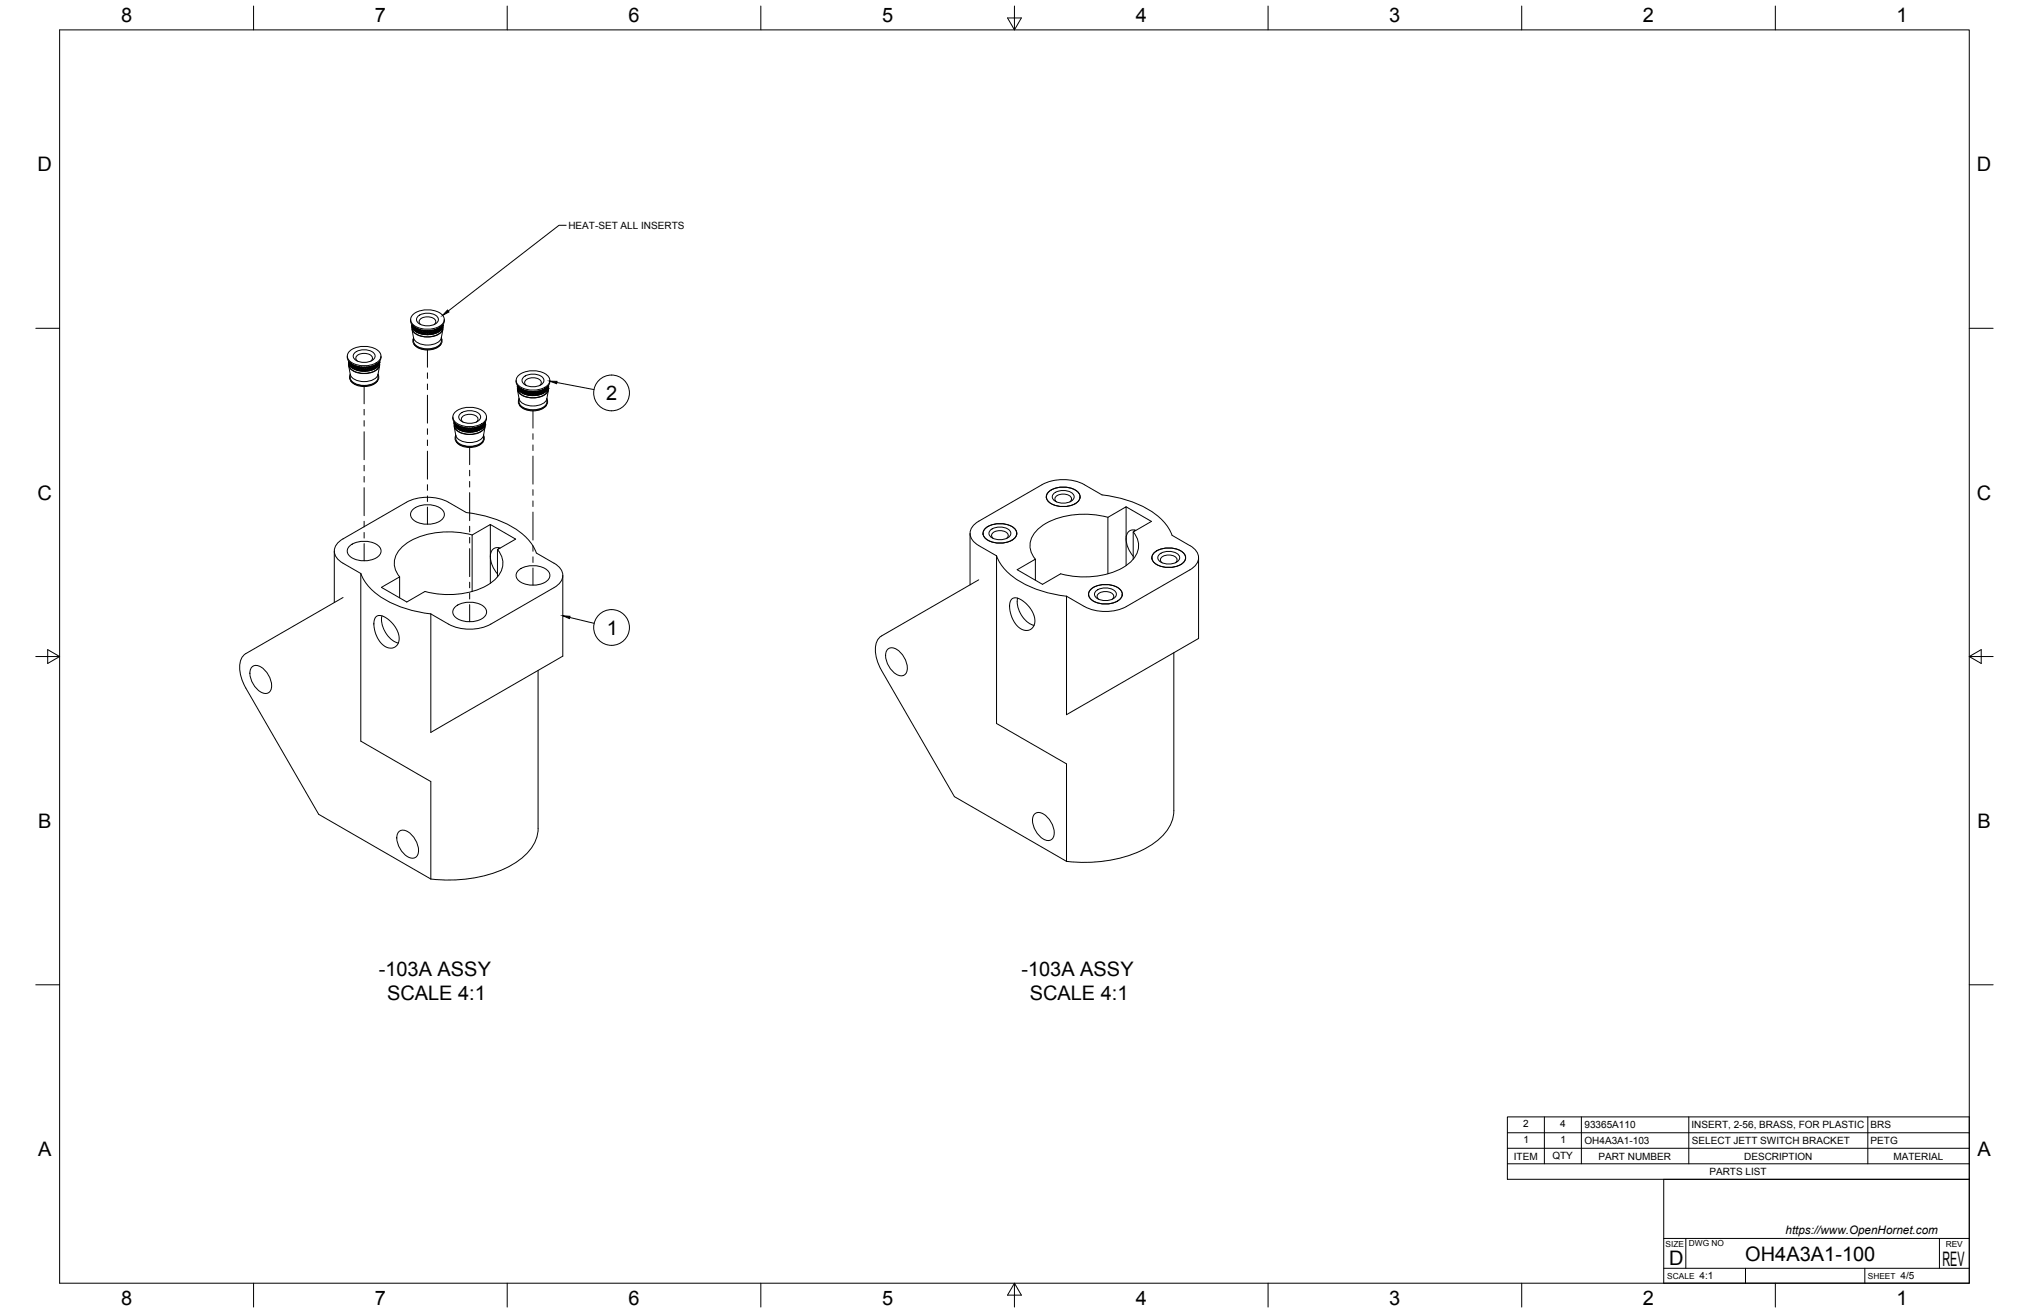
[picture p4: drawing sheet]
<svg xmlns="http://www.w3.org/2000/svg" width="864mm" height="559mm" viewBox="0 0 864 559" stroke-linecap="round" stroke-linejoin="round" font-family="sans-serif">
<defs><g id="words">
<g font-size="8.5">
<text x="51.6" y="9.4">8</text>
<text x="159.5" y="9.4">7</text>
<text x="267.5" y="9.4">6</text>
<text x="375.4" y="9.3">5</text>
<text x="483.4" y="9.4">4</text>
<text x="591.3" y="9.4">3</text>
<text x="699.3" y="9.4">2</text>
<text x="807.2" y="9.4">1</text>
<text x="16" y="72.9">D</text>
<text x="841.4" y="72.9">D</text>
<text x="258" y="170.3">2</text>
<text x="16" y="212.6">C</text>
<text x="841.4" y="212.6">C</text>
<text x="258.2" y="270.1">1</text>
<text x="16.2" y="352.3">B</text>
<text x="841.7" y="352.3">B</text>
<text x="161.2" y="415.5">-103A ASSY</text>
<text x="434.7" y="415.5">-103A ASSY</text>
<text x="164.7" y="425.7">SCALE 4:1</text>
<text x="438.3" y="425.7">SCALE 4:1</text>
<text x="16.2" y="492">A</text>
<text x="841.7" y="492">A</text>
<text x="710.4" y="538.4">D</text>
<text x="742.8" y="536.7">OH4A3A1-100</text>
<text x="826.8" y="538.8">REV</text>
<text x="51.6" y="555.5">8</text>
<text x="159.5" y="555.5">7</text>
<text x="267.5" y="555.5">6</text>
<text x="375.4" y="555.4">5</text>
<text x="483.4" y="555.5">4</text>
<text x="591.3" y="555.5">3</text>
<text x="699.3" y="555.5">2</text>
<text x="807.2" y="555.5">1</text>
</g>
<text font-size="5" x="760" y="525.2">https://www.OpenHornet.com</text>
<g font-size="4.3">
<text x="241.9" y="97.4">HEAT-SET ALL INSERTS</text>
<text x="648.3" y="479.7">2</text>
<text x="664.1" y="479.7">4</text>
<text x="674.4" y="479.9">93365A110</text>
<text x="719.9" y="480">INSERT, 2-56, BRASS, FOR PLASTIC</text>
<text x="796.2" y="480">BRS</text>
<text x="648.4" y="486.4">1</text>
<text x="664.2" y="486.4">1</text>
<text x="674.4" y="486.7">OH4A3A1-103</text>
<text x="720.1" y="486.7">SELECT JETT SWITCH BRACKET</text>
<text x="796.2" y="486.7">PETG</text>
<text x="644.3" y="493.5">ITEM</text>
<text x="660.7" y="493.4">QTY</text>
<text x="680.3" y="493.5">PART NUMBER</text>
<text x="742.4" y="493.5">DESCRIPTION</text>
<text x="805.9" y="493.5">MATERIAL</text>
<text x="727.6" y="500.1">PARTS LIST</text>
<text x="723.4" y="544.5">4:1</text>
<text x="809" y="544.5">4/5</text>
</g>
<g font-size="3.5">
<text x="708.9" y="530.9">SIZE</text>
<text x="718.9" y="530.5">DWG NO</text>
<text x="828.2" y="530.9">REV</text>
<text x="709.6" y="544.2">SCALE</text>
<text x="795" y="544.2">SHEET</text>
</g>
</g></defs>
<!-- layer: Visible -->
<g fill="none" stroke="#000" stroke-width=".43">
<path d="M174.8 136a4.3 4.3 0 0 0 3.8 4.3 9.6 9.6 0 0 0 10.1-2.4l.4-1.9M175.3 138.4l.4 .3M175.3 138.4l.3 .6M175.3 138.2l.1 .1M175.3 138.5l-.1 .2M175.4 139a4.2 4.2 0 0 0 4.5 4.3 8.3 8.3 0 0 0 8.4-2.7l.2-1.6M175.4 138.2l-.1 .2M175.4 139l.1 .1M175.4 139.3h.1M175.4 139.3l.4 .5M175.5 139.3l.4 .3M175.5 139.4a4.2 4.2 0 0 0 4.2 3.7 7.6 7.6 0 0 0 8.6-2.8l.1-.9"/>
<path d="M175.5 134.1a10.1 10.1 0 0 1 12.8 0 2.98 2.98 0 0 1-1.3 4.8 10.4 10.4 0 0 1-11.5-1.1 2.65 2.65 0 0 1 0-3.7zM175.5 139.1l-.1 .2M175.6 139l-.4-.3 .2 .3M175.6 139.1l.5 .2M175.6 138.9l-.1 .2M175.6 139.1l.3 .5M175.6 138.9l.2-.3-.2 .5M175.6 138.5l.1 .2M175.7 138.7l-.1 .4M175.7 138.7l-.3 .6M175.8 139.8l.1 .3M175.9 138.7l-.1 .1"/>
<path d="M175.9 139.6l-.1 .2M175.9 139.6l-.1 .4M175.9 139.6l-.2 .4M176 138.9l.1 .4M176.1 139.3v.4M176.1 139.3l-.2 .3M176.1 139.3l-.3 .7M176.1 139.7l.6 .2M176.1 139.7l.3 .5M176.3 139.1l-.2 .2M176.3 139.1l-.2 .6M176.4 139.2v.2"/>
<path d="M176.4 139.4l.5 .1M176.4 139.4l.3 .5M176.5 139.2l-.1 .2M176.7 139.9l.1 .4M176.7 139.9l.3-.3-.2 .6M176.7 139.9l-.3 .3M176.7 139.9l-.3 .6v-.3M177.2 139.9l-.2-.3 .4 .8M177.2 139.9l.6 .1M177.2 139.9l.2 .5M177.2 139.7v.2M177.8 140l-.2 .7"/>
<path d="M177.8 140l-.4 .4M177.8 140l.5 .8M177.8 140h.1M178 134.5a6.6 6.6 0 0 1 8.3 .5 2.46 2.46 0 0 1-2.4 3.4 5.7 5.7 0 0 1-6.5-1.9 1.83 1.83 0 0 1 .6-2zM179.1 138.1a1.69 1.69 0 0 1-.6-1.9 1.69 1.69 0 0 1 1.7-1.1 4 4 0 0 1 5.3 1.8l-.7 1.2M186.1 140l-.5 .8M186.1 140l.4 .4M186.1 140l.2 .7M186.1 139.9v.1M186.6 139.7l-.1 .7M186.9 139.6l-.8 .4M186.9 139.6l-.4 .8"/>
<path d="M186.9 139.6l.2 .6M186.9 139.6l.3 .3M187.2 139.9l.3 .6-.6 .2M187.2 139.9l.3 .3M187.4 139.2l.1 .2M187.5 139.4l-.5 .1M187.5 139.4l-.3 .5M187.5 139.2v.2M187.6 139.1l.2 .6M187.6 139.1l.2 .2M187.8 139.7l-.7 .6M187.8 139.3v.4"/>
<path d="M187.8 139.7l-.3 .5M187.8 139.3l.3 .7-.6 .2M187.8 139.3l.2 .3M188 139.6l.1 .2M188 138.7v.1M188 138.7l-.1 .2M188.1 138.8l-.3 .5M188.1 139.8h.1M188.1 139.8l-.1 .3M188.1 138.7l.2 .4M188.1 138.6l.1 .1M188.2 140l-.2-.4-.3 .8"/>
<path d="M188.2 138.7l.1 .2M188.2 138.7l.1 .4M188.2 138.7l.3 .6M188.3 138.5l-.1 .2M188.3 139.1l-.5 .2M188.3 138.9v.2M188.3 139.1l-.3 .5M188.3 139.1l-.2 .7M188.4 139.3h.1M188.4 139.3l-.4 .3M188.5 139l-.1 .1M188.5 138.2l.1 .2"/>
<path d="M188.6 138.2l-.1 .1M188.6 138.5l.1 .2M188.6 138.4l-.4 .3M188.6 138.4l-.3 .6M188.6 138.7l-.1 .3M188.6 138.7l-.3 .3M147.8 151.6a4.3 4.3 0 0 0 3.9 4.2 9.6 9.6 0 0 0 10.1-2.4l.4-1.8M148.4 154l.4 .3M148.4 154l.3 .5M148.4 153.7v.1M148.4 154l-.1 .2M148.4 155.6l.7 3.7a6.2 6.2 0 0 0 6.9 3.1 5.1 5.1 0 0 0 4.9-3.1l.7-3.7"/>
<path d="M148.4 154.5a4.2 4.2 0 0 0 4.5 4.3 8.3 8.3 0 0 0 8.5-2.6l.1-1.7M148.4 153.8v.2M148.5 154.9l.3 .4M148.5 154.8l.4 .4M148.5 155a4.2 4.2 0 0 0 4.2 3.7 7.6 7.6 0 0 0 8.6-2.8l.1-.9M148.6 149.7a10.1 10.1 0 0 1 12.8 0 2.98 2.98 0 0 1-1.3 4.8 10.4 10.4 0 0 1-11.5-1.1 2.65 2.65 0 0 1 0-3.7zM148.6 154.6l-.1 .3M148.6 154.5l-.3-.3 .2 .4M148.7 154.5l-.1 .1M148.7 154.6l.2 .6M148.7 154.6l.5 .6M148.7 154.1l.1 .2"/>
<path d="M148.8 154.3l-.1 .3M148.8 154.3l-.3 .6M148.8 154.3l-.1 .2M148.8 155.3l.1 .3M148.9 154.3l.1 .1M148.9 154.3l.3 .6M148.9 155.2l-.1 .1M148.9 155.2l-.1 .3M148.9 154.3h.1M149.1 159.5a2.95 2.95 0 0 0 2.2 4 8.7 8.7 0 0 0 9.6-1.8l.3-1.1-.3-1.1M149.1 159.2a4 4 0 0 0 3.8 4.6 7 7 0 0 0 7.9-2.6l.1-2M149.2 154.9l-.3 .2"/>
<path d="M149.2 154.9l-.3 .6v-.3M149.2 155.2l.5 .2M149.2 155.2l.2 .5M149.2 155.9l.3 .4M149.3 154.7l-.1 .2M149.4 155.7l-.1 .2M149.4 155.7l-.5-.2 .3 .4M149.4 155.7l-.1 .4M149.5 154.9l-.1-.2-.2 .5M149.5 154.9l.5 .2M149.5 154.9l.2 .5M149.5 154.8v.1"/>
<path d="M149.7 155.4l.1 .4M149.7 155.4l-.3 .3M149.7 155.4l-.2 .7-.1-.4M149.8 155.8l.6 .1M149.8 155.8l.3 .5M150 156l.1 .3M150 155.1l-.2 .7M150 155.1l-.3 .3M150.1 156.3l-.6-.2 .8 .7M150.1 156.3l-.2 .4M150.1 156.3l.2 .5M150.1 156.3l-.3 .2"/>
<path d="M150.1 155.1l.1 .4M150.1 155.1l.3 .8M150.2 155.5l.2 .4M150.2 155.5l.7 .1M150.3 156.8l.3 .2M150.3 155.2l-.1 .2M150.4 155.9l.3 .4M150.4 155.9l-.2 .7-.1-.3M150.4 155.9l.5 .8M150.4 155.9l-.3 .4M150.6 157l.5 .2M150.7 156.3l.6 .1"/>
<path d="M150.7 156.3l.2 .4M150.8 155.5v.1M150.8 156.7l-.2 .3M150.9 156.7l-.7-.1 .2 .3M150.9 155.6l.2 .3M150.9 156.7l-.2 .5M150.9 156.7l.2 .5M150.9 155.6l-.2 .7M150.9 155.6l-.5 .3M150.9 155.6l.4 .7M150.9 155.5v.1M151.1 150.1a6.6 6.6 0 0 1 8.2 .4 2.46 2.46 0 0 1-2.4 3.5 5.7 5.7 0 0 1-6.5-1.9 1.83 1.83 0 0 1 .7-2z"/>
<path d="M151.1 157.2h.1M151.1 157.2l.4 .2M151.1 155.9h.7M151.1 155.9l.2 .4M151.2 155.6l-.1 .3M151.3 156.3l-.2 .8-.2-.4M151.3 156.4l.3 .3M151.3 156.3l-.4 .4M151.3 156.3l.5 .8M151.5 157.4l.6 .1M151.6 156.7h.7M151.6 156.7l.2 .4"/>
<path d="M151.7 155.8l.1 .1M151.8 157.1h-.7l.1 .2M151.8 155.9l.3 .3M151.8 157.1l-.1 .4M151.8 157.1l.3 .4M151.8 155.9l.5 .8M151.8 157.1l-.3 .3M151.8 155.9l-.5 .4M151.8 155.9l-.2 .7M151.9 155.9h-.1M152.1 157.5h.1M152.1 157.5l.4 .1"/>
<path d="M152.1 153.7a1.69 1.69 0 0 1-.5-1.9 1.69 1.69 0 0 1 1.6-1.1 4 4 0 0 1 5.4 1.8l-.7 1.2M152.2 156.2l.1 .5M152.2 155.9v.3M152.3 156.7l-.2 .7-.3-.3M152.3 156.7l.5 .7M152.3 156.7l.4 .3M152.3 156.7l-.5 .4M152.5 157.6l.6 .2M152.7 156l.1 .2M152.7 156.9l.1 .5M152.8 156.1v.1M152.8 157.4h-.7l.1 .3"/>
<path d="M152.8 156.2h-.7M152.8 157.4l.4 .2M152.8 156.2l.4 .3M152.8 157.4l-.1 .4M152.8 157.4l.3 .4M152.8 156.2l.5 .7M152.8 157.4l-.3 .3M152.8 156.2l-.5 .5M152.8 156.2l-.1 .7M152.9 156.1l-.1 .1M153.1 157.8h.1M153.1 157.8l.4 .1"/>
<path d="M153.2 156.5l.1 .4M153.3 156.1v.4M153.3 156.9l-.1 .7M153.3 156.9l.6 .6M153.3 156.9l-.5 .5M153.3 156.9l-.6 .1M153.3 156.9l.5 .2M153.5 157.9h.7M153.7 156.2l.7 .8M153.8 157.1l1.2 .1M153.8 157.1l.1 .4M153.9 156.2v.2"/>
<path d="M153.9 157.5l-.4 .4M153.9 156.4l-.6 .5M153.9 157.5l-.7 .1 .1 .3M153.9 156.4l-.7 .1M153.9 156.4l.5 .2M153.9 157.5l-.1 .5M153.9 157.5l.3 .4M153.9 156.4l-.1 .7M154 156.2l-.1 .2M154.2 157.9h.1M154.2 157.9h1.1M154.4 156.6v.4"/>
<path d="M154.4 157l-.5 .5M154.4 156.3v.3M154.4 157v.7l-.5-.2M154.4 157l.6 .6M154.8 156.3l.2 .1M155 157.6l-.6 .4M155 156.4l-.6 .2M155 156.4l.6 .2M155 157.6v.5M155 157.6l.3 .3M155 156.4v.8M155 157.6l-.3 .4"/>
<path d="M155 156.3v.1M155 157.2v.4M155 156.4l.6 .6M155 156.4l-.6 .6M155.2 156.3l-.2 .1M155.3 157.9h.1M155.6 157v.7l-.6-.1M155.6 157l.5 .5M155.6 157l-.6 .6M155.6 156.3v.3M155.6 156.6v.4M155.8 157.9h-.5"/>
<path d="M156 156.2l.1 .2M156.1 157.5l-.5 .5M156.1 156.4l-.5 .2M156.1 157.5l.6 .1M156.1 156.4l.6 .1M156.1 157.5v.5M156.1 157.5l.3 .4M156.1 156.4l.1 .7M156.1 157.6l-.3 .3M156.1 156.2v.2M156.1 156.4l.6 .5M156.2 157.1l-1.2 .1"/>
<path d="M156.2 157.1l-.1 .4M156.3 156.2l-.7 .8M156.4 157.9h.1M156.4 157.9h-.6M156.7 156.9l-.5 .2M156.7 156.9l.6 .1M156.7 156.9v.7M156.7 156.9l-.6 .6M156.7 156.1v.4M156.7 156.5v.4M156.9 157.8l-.5 .1M157.1 156.1l.1 .1"/>
<path d="M157.2 157.4l-.3 .4M157.2 157.4l-.5 .5M157.2 156.2l-.5 .3M157.2 156.2h.6M157.2 157.4v.4M157.2 157.4l.3 .2M157.2 156.2l.1 .7M157.2 156.2l.5 .5M157.3 156.1l-.6 .8M157.3 156.9l-.1 .5M157.3 156l-.1 .2M157.5 157.6h.1"/>
<path d="M157.5 157.6l-.6 .2M157.7 156.7h.7M157.7 156.7l-.4 .3M157.7 156.7l.1 .7h-.6M157.7 156.7l.5 .4M157.7 156.7l-.5 .7-.5-.5M157.8 155.9v.3M157.8 156.2l-.1 .5M157.9 157.5l-.4 .1M158.1 155.9h.1M158.2 155.9l.2 .7M158.2 155.9l.5 .4"/>
<path d="M158.2 157.1l-.4 .6M158.2 155.9l-.4 .3M158.2 157.1l.1 .4M158.2 157.1l.3 .3M158.2 157.1l-.3 .5M158.2 155.9l-.5 .8M158.3 155.8l-.1 .1M158.4 156.7l-.2 .4M158.5 157.4l-.6 .1M158.7 156.4l-.3 .3M158.7 156.3l-.5 .8M158.7 156.3l.4 .4"/>
<path d="M158.7 156.3l.2 .8h-.7M158.8 155.6l.1 .3M158.9 155.9h-.7M158.9 155.9l-.2 .4M158.9 157.2l-.4 .2M159.1 155.5l.1 .1M159.1 156.7l-.2 .5M159.1 156.7l-.4 .6M159.1 156.7l.1 .5M159.1 156.7l.3 .3M159.1 155.6l-.4 .7M159.1 155.6l.5 .3"/>
<path d="M159.1 155.6l.2 .7M159.2 155.5l-.1 .1M159.3 156.3l-.2 .4M159.3 156.3l-.6 .1M159.4 157l-.5 .2M159.6 155.9l-.3 .4M159.6 155.9l.3 .4M159.6 155.9l-.5 .8M159.6 155.9l.2 .7-.7 .1M159.7 155.2l.1 .2M159.7 156.8l-.3 .2M159.7 155.5l-.8 .4"/>
<path d="M159.8 155.5l-.2 .4M159.9 155.1l-.2 .4M159.9 155.1l-.3 .8M159.9 156.3l-.3 .6M159.9 156.3l.2 .4M159.9 156.3l.2 .2M159.9 156.3l-.2 .5M159.9 155.1l.3 .7M160 155.1l.3 .3M160.1 156l-.2 .3M160.1 156.5h.1M160.1 155.8l-.2 .5"/>
<path d="M160.1 156.5l-.4 .3M160.1 155.8l-.5 .1M160.3 155.4l-.2 .4M160.3 155.4l.2 .7M160.3 155.4l.3 .3M160.5 154.8l-.2 .6M160.5 156.1l-.6 .2M160.5 154.7l-.5 .4M160.6 155.7l.1 .2M160.6 154.7l.2 .5-.2 .5M160.7 154.7l.1 .2M160.7 155.9h.1"/>
<path d="M160.7 156.1l-.1-.4-.5 .8M160.7 155.9l-.3 .4M160.8 154.9l.3 .6-.5 .2M160.8 154.9l.3 .2M161.1 155.2l.1 .1M161.1 154.3h.1M161.1 154.3l-.1 .1M161.1 154.3l-.2 .6M161.1 155.3h.1M161.2 155.3l-.2 .3M161.2 155.5l-.1-.3-.4 .7M161.2 154.3l.1 .2"/>
<path d="M161.2 154.3l.1 .3M161.2 154.3l.3 .6M161.3 154.1l-.1 .2M161.3 154.6l-1 .8M161.3 154.5l.1 .1M161.3 154.6l-.2 .6M161.4 154.6l-.2 .7M161.5 154.8v.1M161.5 154.9h.1M161.5 154.9l-.4 .3M161.6 153.8v.2M161.6 153.7l-.1 .1"/>
<path d="M161.6 154l.1 .2M161.6 154l-.4 .3M161.6 154l-.3 .5M161.7 154.2l-.3 .4M161.7 154.2l-.4 .3M175.3 140l.7 3.8a6.2 6.2 0 0 0 6.9 3 5.1 5.1 0 0 0 4.9-3l.7-3.8M176 143.9a2.95 2.95 0 0 0 2.3 4.1 8.7 8.7 0 0 0 9.6-1.8l.3-1.1-.3-1.2M176 143.6a4 4 0 0 0 3.9 4.7 7 7 0 0 0 7.9-2.6l.1-2.1M176.1 146.4a7.9 7.9 0 0 0 11.6 0M176.2 140.4l.3 .3M176.4 140.2l-.2 .2M176.4 140.2l-.6-.2 .4 .4"/>
<path d="M176.4 140.2l-.2 .4M176.8 140.9l.4 .3M176.8 140.3l.6 .1M176.8 140.2l.2 .5M177 140.7l-.6-.1 .4 .3M177 140.7l-.1 .4M177 140.7l.2 .5M177 140.7l-.2 .2M177.2 141.2l.3 .2M177.4 140.4l.2 .3M177.4 140.4l-.2 .7-.2-.4M177.4 140.4l.4 .8"/>
<path d="M177.4 140.4l-.4 .3-.1-.3M177.5 141.4l.6 .2M177.6 140.7l.6 .1M177.6 140.7l.2 .5M177.8 141.2l-.3 .2M177.8 141.2l-.6-.1 .1 .3M177.8 140l.3 .3M177.8 141.2l-.1 .4M177.8 141.2l.3 .4M178.1 141.6h.1M178.1 141.6l.3 .2M178.1 140.3l1 .4"/>
<path d="M178.1 140.3l.2 .5M178.2 140.1l-.1 .2M178.2 140.8l-.1 .7-.3-.3M178.2 140.8l.4 .3M178.3 140.8l-.5 .4M178.3 140.8l.4 .7M178.4 141.8l.6 .2M178.6 141.1h.6M178.6 141.1l.1 .4M178.7 140.4h.1M178.7 141.6l-.6-.1 .1 .3M178.7 141.6l-.1 .4"/>
<path d="M178.7 141.6l.3 .4M178.7 140.4l-.1 .7M178.7 140.4l.5 .7M178.7 141.6l-.3 .2M178.7 140.4l-.4 .4M178.8 140.3l-.1 .1M179 142h.1M179 142l1 .2M179.1 140.7l.1 .4M179.2 140.4l-.1 .3M179.2 141.1l-.1 .7-.4-.2M179.2 141.1l.5 .7"/>
<path d="M179.2 141.1l.4 .3M179.2 141.1l-.5 .4M179.6 140.5l.1 .2M179.7 141.4l.1 .4M179.7 140.5v.2M179.7 141.8l-.6 .1 .1 .2M179.7 140.7h-.6M179.7 140.7l.5 .2M179.7 141.8v.5M179.7 141.8l.3 .4M179.7 140.6l.6 .7M179.7 141.8l-.3 .3"/>
<path d="M179.7 140.6l-.5 .5M179.7 140.6l-.1 .8M179.9 140.5l-.2 .2M180 142.2h.1M180 142.2l.5 .1M180.2 140.9l.1 .4M180.2 140.6v.3M180.3 141.3l-.1 .8-.5-.3M180.3 141.3l.5 .7M180.3 141.3l-.6 .5M180.3 141.3l-.7 .1M180.3 141.3l.5 .3"/>
<path d="M180.5 142.3l.6 .1M180.7 140.6l.1 .2M180.8 141.6v.4M180.8 140.6v.2M180.8 142l-.6 .1v.2M180.8 140.8l-.6 .1M180.8 140.8l.6 .2M180.8 142v.4M180.8 142l.3 .4M180.8 140.8l1.1 1.2M180.8 142l-.3 .3M180.8 140.8l-.5 .5"/>
<path d="M180.8 140.8v.8M181 140.7l-.2 .1M181.1 142.4h.1M181.1 142.4h.5M181.4 141v.4M181.4 141.4l-.6 .6M181.4 140.7v.3M181.4 141.5l-.6 .1M181.4 141.5l.5 .1M181.4 141.4v.8l-.6-.2M181.6 142.4h.7M181.8 140.7l.1 .2"/>
<path d="M181.9 142l-.5 .5M181.9 140.9l-.5 .1M181.9 140.9l.6 .1M181.9 142v.5M181.9 142l.4 .4M181.9 140.9v.7M181.9 140.9l-.5 .5M181.9 142.1l-.3 .3M181.9 140.7v.2M181.9 141.6v.4M181.9 140.9l.6 .5M182.1 140.7l-.1 .2"/>
<path d="M182.3 142.4h.1M182.5 141.4v.8l-.6-.2M182.5 141.5l-.6 .1M182.5 141.5l.6 .1M182.5 141.4l.6 .6M182.5 141.4l-.6 .6M182.5 140.7v.3M182.5 141v.4M182.7 142.4h-.4M182.9 140.7l.2 .1M183 142l-.5 .5M183 140.8l-.5 .2"/>
<path d="M183 140.8l.7 .1M183 142l.1 .4M183 142l.4 .3M183.1 140.8l.5 .5M183.1 140.8v.8M183.1 142l-.4 .4M183.1 140.8l-.6 .6M183.1 140.6v.2M183.1 141.6v.4M183.2 140.6l-.1 .2M183.4 142.3h.1M183.4 142.3l-.7 .1"/>
<path d="M183.6 141.3l-.5 .3M183.6 141.3l.6 .1M183.6 141.3l-.5 .7M183.6 141.3l.1 .8-.7-.1M183.6 141.3l.6 .5M183.7 140.6v.3M183.7 140.9l-.1 .4M184 140.5l.2 .2M184.1 141.8l-.3 .4M184.1 141.8l-.5 .5M184.1 140.7l-.4 .2M184.1 140.7h.7"/>
<path d="M184.1 141.8l.1 .5M184.1 141.8l.3 .3M184.2 140.6l.1 .8M184.2 140.6l.5 .5M184.2 140.6l-.6 .7M184.2 140.5v.2M184.2 141.4l-.1 .4M184.3 140.5l-.1 .2M184.4 142.1h.1M184.4 142.1l-1 .2M184.7 141.1h.6M184.7 141.1l-.5 .3"/>
<path d="M184.7 141.1l.1 .7h-.7M184.7 141.1l.5 .4M184.7 141.1l-.5 .7M184.7 140.4l.1 .3M184.8 140.7l-.1 .4M184.9 142l-.5 .1M185.1 140.3l.1 .1M185.2 140.4l.1 .7M185.2 140.4l.4 .4M185.2 141.6l-.5 .5M185.2 140.4l-.4 .3M185.2 141.6v.4"/>
<path d="M185.2 141.6l.2 .2M185.2 141.6l-.3 .4M185.2 140.4l-.5 .7M185.2 140.2v.2M185.3 140.2l-.1 .2M185.3 141.1l-.1 .4M185.4 141.8l-.5 .2M185.6 140.8l-.3 .3M185.6 140.8l-.4 .7M185.6 140.8l.5 .4M185.7 140.8l.1 .7-.6 .1M185.7 140.1l.1 .2"/>
<path d="M185.8 140.3l-.6 .1M185.8 140.3l-.2 .5M185.8 141.6l-.4 .2M186.1 141.2l-.3 .4M186.1 141.2l-.4 .6M186.1 140l-.3 .3M186.1 141.2l.1 .4M186.1 141.2l.2 .2M186.3 140.7l-.2 .5M186.3 140.7l-.7 .1M186.3 141.4l-.5 .2M186.5 140.4l-.2 .3"/>
<path d="M186.5 140.4l.4 .3M186.5 140.4l-.4 .8M186.5 140.4l.2 .7M186.6 141.2l-.3 .2M186.7 141.1l-.6 .1M186.9 140.7l-.3 .7M186.9 140.7l.1 .4M186.9 140.7l.2 .2M186.9 140.7l-.2 .5M187 140.4l-.1 .3M187.1 140.9h.1M187.1 140.2l-.2 .5"/>
<path d="M187.1 140.9l-.5 .3M187.1 140.3l-.6 .1M187.5 140.2l.2 .2M187.7 140.4h.1M187.7 140.6l-.2-.4-.4 .7M187.7 140.4l-.3 .3M149.2 162a7.9 7.9 0 0 0 11.6 0M192.7 177.5a4.3 4.3 0 0 0 3.9 4.2 9.6 9.6 0 0 0 10.1-2.3l.4-1.9M193.3 179.9l.1 .6M193.3 179.6v.3M193.3 179.9l.4 .3M193.3 179.9l-.1 .2"/>
<path d="M193.5 175.6a10.1 10.1 0 0 1 12.8 0 2.98 2.98 0 0 1-1.3 4.8 10.4 10.4 0 0 1-11.5-1.1 2.65 2.65 0 0 1 0-3.7zM196 176a6.6 6.6 0 0 1 8.2 .5 2.46 2.46 0 0 1-2.3 3.4 5.7 5.7 0 0 1-6.6-1.9 1.83 1.83 0 0 1 .7-2zM197 179.6a1.69 1.69 0 0 1-.5-1.9 1.69 1.69 0 0 1 1.6-1.1 4 4 0 0 1 5.4 1.8l-.7 1.2M206.5 179.9l.1 .2M206.5 179.6l.1 .3M206.5 179.9l-.4 .3M206.5 179.9l-.2 .5 .3-.3M219.7 161.9v.6M220.2 164.1v.2M220.3 164.4l-.2 .2M220.3 165.9l.6 3.8a6.2 6.2 0 0 0 6.9 3 5.1 5.1 0 0 0 5-3l.6-3.8M220.3 164.9l.1 .1"/>
<path d="M220.3 164.9a4.2 4.2 0 0 0 4.5 4.3 8.3 8.3 0 0 0 8.5-2.6l.1-1.7M220.3 165.3h.1M220.4 165.4a4.3 4.3 0 0 0 4.2 3.6 7.6 7.6 0 0 0 8.6-2.8l.1-.6M220.4 165l-.1 .3M220.4 160.1a10.1 10.1 0 0 1 12.9 0 2.98 2.98 0 0 1-1.4 4.7 10.4 10.4 0 0 1-11.5-1 2.65 2.65 0 0 1 0-3.7zM220.5 165l-.2 .3M220.5 165l.3 .5M220.5 165l.5 .2M220.5 164.5l.1 .1M220.6 164.6l-.3 .7M220.6 164.6l-.4-.3 .1 .6M220.6 164.6l-.1 .4"/>
<path d="M220.7 165.7l.1 .3M220.7 164.7h.1M220.7 164.7l.2 .1M220.8 164.7l.2 .5M220.8 164.7h.1M220.8 165.5l-.1 .2M220.8 165.5l-.5-.2 .4 .4M220.8 165.5l-.2 .4M220.9 169.5a4 4 0 0 0 3.9 4.7 7 7 0 0 0 7.9-2.6l.1-2.1M220.9 169.9a2.95 2.95 0 0 0 2.3 4 8.7 8.7 0 0 0 9.6-1.8l.3-1.1-.3-1.1M221 165.2v.4M221 165.6l.6 .2"/>
<path d="M221 165.6l.3 .5M221 165.2l-.2 .3M221 165.2l.2-.2-.2 .6M221 165.2l-.2 .7v-.4M221.1 172.4a7.9 7.9 0 0 0 11.5 0M221.1 166.3l.3 .3M221.3 166.1l-.6-.2 .4 .4M221.3 166.1v.4M221.3 166.1l-.2 .4M221.3 166.1l-.2 .2M221.3 165.3l.5 .2M221.3 165.3l.3 .5"/>
<path d="M221.3 165.3h.1M221.6 165.8l.1 .4M221.6 165.8l-.3 .3M221.6 165.8l-.2 .7M221.7 166.2l.6 .1M221.7 166.8l.4 .3M221.7 166.2l.2 .4M221.8 166.4l.1 .2M221.9 165.5l-.2 .7M221.9 165.5l-.3 .3M221.9 166.6l-.6-.1 .4 .3M221.9 165.5l1.1 .8h.6"/>
<path d="M221.9 166.6l-.1 .4M221.9 166.6l.2 .5M221.9 166.6l-.2 .2M221.9 165.5l.4 .8M222.1 167.1l.9 .5M222.1 165.6l.2 .7M222.3 166.3l-.2 .7-.2-.4M222.3 166.3l.4 .8M222.3 166.3l-.4 .3M222.3 166.3l.2 .3M222.5 166.6l.6 .1M222.5 166.6l.2 .5"/>
<path d="M222.7 167.1l-.6-.1 .1 .3M222.7 167.1l.3 .3M222.7 167.1l-.1 .4M222.7 167.1l.3 .5M222.7 165.9l-.2 .7M222.7 165.9l-.4 .4M222.7 165.9l.5 .8M222.7 167.1l-.2 .2M222.8 165.9h-.1M223 160.4a6.6 6.6 0 0 1 8.2 .5 2.46 2.46 0 0 1-2.4 3.5 5.7 5.7 0 0 1-6.5-2 1.83 1.83 0 0 1 .7-2zM223 167.6h.1M223 167.6l.3 .1"/>
<path d="M223.1 166l.1 .7M223.1 166.7l.4 .3M223.2 166.7l-.5 .4M223.2 166.7l.4 .8M223.2 166.7l-.2 .7M223.3 167.7l.6 .2M223.5 167h.6M223.5 167l.1 .5M223.6 166.2v.1M223.6 167.5l-.6-.1 .1 .3M223.6 166.3l.4 .3M223.6 167.5l-.1 .4"/>
<path d="M223.6 167.5l.3 .4M223.6 166.3l-.4 .4M223.6 166.3l-.1 .7M223.6 166.3l.5 .7M223.6 167.5l-.3 .2M223.7 166.2l-.1 .1M223.9 167.9h.1M223.9 167.9l.4 .1M224 164.1a1.69 1.69 0 0 1-.6-2 1.69 1.69 0 0 1 1.7-1.1 4 4 0 0 1 5.3 1.8l-.7 1.3M224 166.6l.1 .4M224.1 166.3l-.1 .3M224.1 167l.4 .3"/>
<path d="M224.1 167l-.1 .8-.4-.3M224.1 167l.5 .7M224.1 167l-.5 .5M224.3 168l.7 .2M224.5 166.4l.1 .2M224.5 167.3l.1 .4M224.6 166.4v.2M224.6 166.6l-.1 .7M224.6 167.7l-.6 .1 .1 .2M224.6 166.6h-.6M224.6 167.7l.5 .3M224.6 166.6l.5 .2"/>
<path d="M224.6 167.7v.5M224.6 167.7l.4 .5M224.6 166.6l.6 .7M224.6 167.7l-.3 .3M224.7 166.6l-.6 .4M224.8 166.4l-.2 .2M225 168.1h.1M225 168.2h.4M225.1 166.8l.1 .5M225.1 166.5v.3M225.2 167.3h-.7M225.2 167.3l.5 .2"/>
<path d="M225.2 167.3l-.1 .7M225.2 167.3l.5 .6M225.2 167.3l-.5 .4M225.4 168.2l.7 .1M225.6 166.6l.1 .1M225.7 167.5v.4M225.7 167.5l1.1 .1M225.7 166.6v.1M225.7 167.9l-.6 .1v.3M225.7 166.8h-.6M225.7 166.8l.6 .2M225.7 167.9v.5"/>
<path d="M225.7 167.9l.4 .4M225.7 166.7l.6 .7M225.7 167.9l-.3 .3M225.7 166.7v.8M225.7 166.7l-.5 .6M225.9 166.6l-.2 .1M226.1 168.3h.1M226.1 168.3h.4M226.3 166.9v.5M226.3 166.6v.4M226.3 167.4l.5 .6M226.3 167.4l-.6 .5"/>
<path d="M226.3 167.4v.7l-.6-.2M226.5 168.3h.7M226.7 166.6l.1 .2M226.8 168l-.5 .1v.3M226.8 166.8l-.5 .2M226.8 166.8l.6 .2M226.8 168v.4M226.8 168l.4 .3M226.8 166.8v.8M226.8 166.8l-.5 .6M226.9 168l-.4 .3M226.9 166.6v.2"/>
<path d="M226.9 167.6v.4M226.9 166.8l.5 .6M227 166.6l-.2 .2M227.2 168.3h.1M227.4 167.4l-.6 .2M227.4 167.4l.6 .1M227.4 167.4v.7l-.6-.1M227.4 166.6v.4M227.4 167.4l.6 .5M227.4 167.4l-.5 .6M227.4 166.9v.5M227.8 166.6l-.4 .8"/>
<path d="M228 166.7v.8M228 167.9l-.6 .5M228 166.8l-.6 .2M228 166.8h.6M228 167.9v.5M228 167.9l.3 .3M228 166.7l.5 .6M228 167.9l-.4 .4M228 166.6v.1M228 167.5v.4M228.1 166.6l-.1 .1M228.3 168.2h.1"/>
<path d="M228.3 168.2l-1.1 .1M228.5 167.3l-.5 .2M228.5 167.3h.7M228.5 167.3l.6 .4M228.5 167.3l-.5 .6M228.5 167.3l.1 .7-.6-.1M228.6 166.5v.3M228.6 166.8l-.1 .5M228.7 168.2h-.4M228.9 166.4l.1 .2M229 167.7l-.5 .6M229 166.6l-.4 .2"/>
<path d="M229 167.7l.7 .1M229 167.7l.1 .5M229 167.7l.4 .3M229.1 166.6l.5 .4M229.1 167.7l-.4 .4M229.1 166.6l-.6 .7M229.1 166.6l.1 .7M229.1 166.4v.2M229.2 167.3l-.1 .4M229.2 166.4l-.1 .2M229.4 168h.1M229.4 168l-.7 .2"/>
<path d="M229.6 167l.5 .5M229.6 167l-.4 .3M229.6 167l-.5 .7M229.6 167l.1 .8M229.6 166.3v.7M230 166.2l.1 .1M230.1 167.5l-.5 .5M230.1 166.3l-1.1 .3M230.1 167.5v.4M230.1 167.5l.3 .2M230.1 166.3l-.5 .7M230.1 166.3v1.2"/>
<path d="M230.1 166.3l.5 .4M230.1 167.5l-.3 .4M230.1 166.3h.1M230.4 167.7l-1 .3M230.5 166.7l-.9 .3M230.6 166.7l.1 .7M230.6 166.7l-.5 .8M230.6 166.7l.4 .4M230.6 166l-.1 .7M230.7 167.4l-.6 .1M230.7 167.6l-.3 .1M230.9 165.9h.1"/>
<path d="M231 167.1l-.3 .5M231 167.1l-.4 .6M231 167.1l.1 .4M231 167.1l.2 .2M231 165.9l-.4 .8M231 165.9l.4 .4M231 165.9v1.2M231 165.9h.1M231.2 167.3l-.5 .3M231.4 166.3l-.9 .4M231.4 166.3l.2 .7-.6 .1M231.4 166.3l.4 .3"/>
<path d="M231.4 166.3l-.4 .8M231.6 165.6l-.2 .7M231.6 167.1l-.4 .2M231.8 165.5l-.2 .3-1.5 .5M231.8 166.6l-.3 .7M231.8 166.6l.1 .4M231.8 166.6l.2 .2M231.8 165.5l-.4 .8M231.8 165.5l.3 .3M231.8 166.6l-.2 .5M231.8 165.5l.2 .7M231.9 166.4l-.1 .2"/>
<path d="M232 166.8h.1M232 166.8l-.4 .3M232 166.2l-.2 .4M232 166.2l-.6 .1M232.1 165.8l-.1 .4M232.1 165.8l.3 .7M232.1 165.8l.3 .3M232.3 165.2l.1 .1M232.3 166.5l-.5 .1M232.3 165.3l-.4 .2M232.4 165.3l-.3 .5M232.4 165.1l-.1 .2"/>
<path d="M232.4 166.1l.2 .2M232.6 166.5l-.2-.4-.4 .7M232.6 166.3h.1M232.6 166.3l-.3 .3M232.7 165.6l-.6 .2M232.7 165.6l-.3 .5M232.7 165.2v.4M232.7 165.2l.2 .7-.5 .2M232.7 165.2l-.2-.1 .2 .5M232.7 165.2l.2 .3M232.9 165.5l.1 .2M232.9 164.7h.1"/>
<path d="M232.9 164.7l-.1 .1M233 164.7l-.3 .5M233 165.7h.1M233 165.7l-.1 .3M233 164.6l.2 .4M233 165.9l-.1-.4-.3 .8M233.1 164.6h.1M233.1 164.6l.1 .4-.5 .2M233.1 164.6l.2 .6M233.1 164.6l.1 .4M233.1 164.5v.1M233.2 165l-.3 .5"/>
<path d="M233.2 165l-.2 .7M233.3 165v.1M233.3 165.4v.2M233.3 165.2v.1M233.3 165.3h.1M233.3 165.3l-.4 .2M233.4 164.9l-.1 .1M233.5 164.1v.2M233.5 164.3l-.4 .3M233.5 164.3l-.3 .6 .2-.5M233.6 164.6l-.2 .3M234 161.9a4.2 4.2 0 0 1-3.9 4.3 9.6 9.6 0 0 1-10-2.4l-.4-1.3"/>
<path d="M193.3 181.5l.7 3.8a6.2 6.2 0 0 0 6.9 3 5.1 5.1 0 0 0 4.9-3l.7-3.8M193.4 180.5a4.2 4.2 0 0 0 4.4 4.2 8.3 8.3 0 0 0 8.5-2.6l.2-1.6M193.4 180.5v.2M193.4 180.8h.1M193.4 180.9a4.3 4.3 0 0 0 4.3 3.7 7.6 7.6 0 0 0 8.5-2.8l.2-.9M193.5 180.6l-.1 .2M193.6 180.6l.2 .5M193.6 180.6l.5 .2M193.6 180l.1 .2M193.7 180.2l-.1 .4M193.7 180.2l-.2 .4M193.7 180.2l-.3 .6"/>
<path d="M193.7 180.1v.1M193.7 180.2l-.1 .3M193.7 181.3l.1 .2M193.8 180.2v.1M193.8 180.3h.1M193.8 180.3l.3 .5M193.8 181.1l-.1 .1M193.8 181.1l-.4-.3 .3 .5M193.8 181.1l-.1 .4M194 185.4a2.95 2.95 0 0 0 2.2 4 8.7 8.7 0 0 0 9.7-1.8l.3-1.1-.3-1.1M194 185.1a4 4 0 0 0 3.8 4.6 7 7 0 0 0 8-2.6v-.6M194.1 180.8v.4"/>
<path d="M194.1 181.2l.5 .2M194.1 181.2l.2 .5M194.1 180.8l-.2 .3M194.1 180.8l.2-.2-.2 .6M194.1 180.8l-.3 .6v-.3M194.1 187.9a7.9 7.9 0 0 0 11.6 0M194.2 181.8l.3 .4M194.3 181.7l-.5-.2 .4 .3M194.3 181.7l-.1 .4M194.3 181.7l-.1 .1M194.4 180.7v.2M194.4 180.9l.5 .1"/>
<path d="M194.4 180.9l.2 .4M194.5 180.7l-.1 .2M194.6 181.4l.1 .3M194.6 181.4l-.3 .3M194.6 181.3l-.2 .7-.1-.3M194.7 181.7l.6 .2M194.8 182.4l.4 .3M194.8 181.7l.2 .5M194.9 181.9l.1 .3M195 181.1l-.3 .6M195 181l-.4 .4M195 182.2l-.6-.2 .4 .4"/>
<path d="M195 181.1l.1 .3M195 182.2l-.2 .4M195 182.2l.2 .5M195 182.2l-.2 .2M195 181.1l.3 .8M195.1 181.4l.6 .1M195.2 181.4l.2 .5M195.2 182.7l.3 .2M195.2 181.2l-.1 .2M195.3 181.9l.5 .8M195.3 181.9l-.3 .3M195.3 181.9l.3 .3"/>
<path d="M195.4 181.8l-.2 .7-.2-.3M195.5 182.9l.5 .2M195.6 182.2l.6 .1M195.6 182.2l.2 .5M195.7 181.4l.1 .1M195.7 182.7l-.6-.1 .2 .2M195.7 181.5l.3 .3M195.7 182.7l-.1 .4M195.7 182.7l.3 .4M195.8 181.5l-.2 .7M195.8 181.5l-.5 .4M195.8 181.5l.4 .8"/>
<path d="M195.8 182.6l-.3 .3M196 183.1h.1M196 183.1l.4 .2M196 181.8l.7 .1M196.1 181.8l.1 .5M196.1 181.6l-.1 .2M196.2 182.3l.3 .3M196.2 182.3l-.4 .4M196.2 182.3l.5 .7M196.2 182.3l-.2 .7-.3-.3M196.4 183.3l.6 .2M196.5 182.6h.7"/>
<path d="M196.5 182.6l.2 .4M196.6 181.7l.1 .2M196.7 183h-.7l.1 .3M196.7 181.9l.4 .3M196.7 183l-.1 .5M196.7 183l.3 .5M196.7 181.9l-.5 .4M196.7 181.8l-.2 .8M196.7 181.9l.5 .7M196.7 183l-.3 .3M196.8 181.8l-.1 .1M197 183.5h.1"/>
<path d="M197 183.5l.4 .1M197.1 182.2l.1 .4M197.1 181.9v.2M197.2 182.6l.4 .3M197.2 182.6l-.1 .7-.4-.3M197.2 182.6l.5 .7M197.2 182.6l-.5 .4M197.4 183.6l.6 .1M197.6 182l.1 .1M197.6 182.9l.1 .4M197.7 182v.1M197.7 182.1l-.1 .8"/>
<path d="M197.7 183.3h-.6v.3M197.7 182.1l-.6 .1M197.7 182.1l.5 .3M197.7 183.3l-.1 .4M197.7 183.3l.3 .4M197.7 182.1l.5 .7M197.7 183.3l-.3 .3M197.7 182.1l-.5 .5M197.8 182l-.1 .1M198 183.7h.1M198 183.7l.5 .1M198.2 182.4v.4"/>
<path d="M198.2 182.1v.3M198.2 182.8l-.6 .1M198.2 182.8l.5 .2M198.2 182.8v.8l-.5-.3M198.2 182.8l.6 .7M198.2 182.8l-.5 .5M198.5 183.8l.6 .1M198.6 182.1l.2 .2M198.7 183l.1 .5M198.8 182.1v.2M198.8 183.5l-.6 .1v.2M198.8 182.3l-.6 .1"/>
<path d="M198.8 182.3l.5 .2M198.8 183.5v.4M198.8 183.5l.3 .4M198.8 182.3l.5 .6M198.8 183.5l-.3 .3M198.8 182.3l-.1 .7M198.8 182.3l-.6 .5M198.9 182.2l-.1 .1M199.1 183.8h.1M199.1 183.9h1.1M199.3 182.5v.4M199.3 182.2v.3"/>
<path d="M199.3 182.9l-.6 .1M199.3 182.9l.6 .2M199.3 182.9l.6 .6M199.3 182.9l-.5 .6M199.4 182.9l-.1 .8-.5-.2M199.7 182.2l.2 .1M199.9 183.5l-.6 .2v.2M199.9 182.4l-.6 .1M199.9 182.4l.6 .1M199.9 183.5v.5M199.9 183.5l.3 .4M199.9 182.4v.7"/>
<path d="M199.9 182.3l-.6 .6M199.9 183.5l-.3 .4M199.9 182.2v.2M199.9 183.1v.4M199.9 182.3l.6 .6M200.1 182.2l-.2 .1M200.2 183.8h.1M200.5 182.9v.8l-.6-.2M200.5 182.9l-.6 .2M200.5 182.9l.6 .1M200.5 182.2v.3M200.5 182.9l.5 .6"/>
<path d="M200.5 182.9l-.6 .6M200.5 182.5v.4M200.7 183.9h-.5M200.9 182.2l.1 .1M201 183.5l-.5 .4M201 182.3l-.5 .2M201 182.3l.6 .1M201 183.5v.4M201 183.5l.3 .3M201 182.3l.6 .5M201 182.3l.1 .7M201 183.5l-.3 .3"/>
<path d="M201 182.3l-.5 .6M201 182.1v.2M201.1 183l-.1 .5M201.2 182.1l-.2 .2M201.3 183.8h.1M201.3 183.8l-.6 .1M201.6 182.8l.6 .1M201.6 182.8l-.5 .2M201.6 182.8l.5 .5M201.6 182.8l-.6 .7M201.6 182.8l.1 .8-.7-.1M201.6 182.1l.1 .3"/>
<path d="M201.7 182.4l-.1 .4M202 182l.2 .9M202.1 183.3l-.5 .5M202.1 182.1l-.5 .3M202.1 182.1l.6 .1M202.1 183.3l.1 .4M202.1 183.3l.3 .3M202.1 182.1l.5 .5M202.1 183.3l-.3 .4M202.1 182.1l-.5 .7M202.1 182v.1M202.2 182.9l-.1 .4"/>
<path d="M202.2 182l-.1 .1M202.4 183.6h.1M202.4 183.6l-1.1 .2M202.6 182.6l.5 .4M202.6 182.6l-.4 .3M202.6 182.6l-.5 .7M202.6 182.6l.2 .7h-.7M202.7 181.9l.1 .2M202.8 182.2l-.2 .4M202.8 183.5l-.4 .1M203 181.8l.1 .1M203.1 183l-.4 .6"/>
<path d="M203.1 181.9l-.4 .3M203.1 183l.1 .5M203.1 183l.3 .3M203.1 181.9l-.5 .7M203.1 181.8l.2 .8M203.1 181.9l.5 .4M203.1 183l-.3 .5M203.2 181.7l-.1 .2M203.3 182.6h-.7M203.3 182.6l-.2 .4M203.4 183.3l-.6 .2M203.6 182.3l-.3 .3"/>
<path d="M203.6 182.3l.2 .7h-.7M203.6 182.3l-.5 .7M203.6 182.3l.5 .4M203.7 181.6l.1 .2M203.8 181.8l-.7 .1M203.8 181.8l-.2 .5M203.8 183.1l-.4 .2M204 181.4v.1M204 182.6l-.2 .5M204 182.7l-.3 .6M204 181.5l-.2 .3M204 182.7l.2 .4"/>
<path d="M204 182.7l.3 .2M204.1 181.5l-.5 .8M204.1 181.5l.4 .4M204.1 181.5l.1 .7M204.1 181.4v.1M204.1 181.4l-.1 .1M204.2 182.2l-.6 .1M204.2 182.2l-.1 .5M204.3 182.9l-.5 .2M204.5 181.8l.2 .7-.7 .2M204.5 181.9l.4 .3M204.5 181.9l-.4 .8"/>
<path d="M204.6 181.2l.1 .2M204.6 182.7l-.3 .2M204.7 181.4l-.7 .1M204.7 181.4l-.2 .5M204.8 182.2l-.3 .6M204.8 181.1l-.1 .3M204.8 182.2l.2 .4M204.8 182.2l.2 .2M204.8 181.1l-.3 .8M204.9 181l.3 .4M204.9 182.2l-.3 .5M204.9 181.1l.2 .6"/>
<path d="M204.9 181.9l-.1 .3M205 182.4h.1M205 182.4l-.4 .3M205.1 181.7l-.3 .5M205.1 181.7l-.9 .5M205.2 181.4l-.1 .3M205.2 181.3l.2 .7M205.2 181.4l.3 .3M205.4 180.7v.2M205.4 180.9l-.2 .4M205.4 182l-.6 .2M205.4 180.9l-.5 .1"/>
<path d="M205.5 181.7l.1 .1M205.6 182.1l-.1-.4-.5 .7M205.6 181.8h.1M205.6 181.8l-.3 .4M205.7 180.8v.4l-.5 .2M205.7 180.8l.3 .6-.5 .3M205.7 180.8l-.2-.2 .3 .6-.3 .5M205.7 180.8l.3 .3M205.8 185.1v1.4M206 181.1l.1 .2M206 180.2v.1M206 180.3h-.1"/>
<path d="M206 180.3l-.3 .5M206.1 181.2h.1M206.1 181.3l-.1 .2M206.1 180.2l.2 .3M206.1 181.5l-.1-.4-.4 .7M206.1 180.1v.1M206.1 180.2l.1 .4M206.1 180.2l.3 .6M206.1 180.2l.2 .4M206.2 180l-.1 .2M206.2 180.6l-.5 .2M206.2 180.6l-.2 .5"/>
<path d="M206.3 180.6l-.2 .7M206.4 180.6v.1M206.4 180.7v.1M206.4 180.8h.1M206.4 180.8l-.4 .3M206.4 180.5l-.1 .1M206.6 180.1l-.2 .4M175.5 217.1a10.2 10.2 0 0 1 12.9 0 2.99 2.99 0 0 1-1.4 4.8 10.5 10.5 0 0 1-11.5-1.1 2.66 2.66 0 0 1 0-3.7zM445.3 211.5v.4M446.1 209.6a10.2 10.2 0 0 1 12.9 0 2.99 2.99 0 0 1-1.4 4.8 10.5 10.5 0 0 1-11.5-1.1 2.66 2.66 0 0 1 0-3.7zM446.1 209.6a10.1 10.1 0 0 1 12.8 0 2.98 2.98 0 0 1-1.3 4.8 10.4 10.4 0 0 1-11.5-1.1 2.65 2.65 0 0 1 0-3.7zM448.6 210a6.6 6.6 0 0 1 8.3 .4 2.46 2.46 0 0 1-2.4 3.5 5.7 5.7 0 0 1-6.5-1.9 1.83 1.83 0 0 1 .6-2z"/>
<path d="M449.7 213.6a1.69 1.69 0 0 1-.6-1.9 1.69 1.69 0 0 1 1.7-1.2 4 4 0 0 1 5.3 1.8l-.7 1.3M459.7 211.5v.4M479.3 215.7l10.8 6.2-7.8 4.5v11.6M142.3 234.5v21.9M148.5 232.7a10.2 10.2 0 0 1 12.9 0 2.99 2.99 0 0 1-1.3 4.8 10.5 10.5 0 0 1-11.6-1.1 2.66 2.66 0 0 1 0-3.7zM201 227.7a35.8 35.8 0 0 0-27.8 3.5 9.6 9.6 0 0 0-4.6 12.1l1.5 2.2M208.7 223.2l10.8 6.2-7.8 4.5v11.6M211.8 233.9a8.9 8.9 0 0 1-1.9 13.4 33.9 33.9 0 0 1-27.3 4.8l-1.7-.4-7.8 4.5-10.8-6.2 7.8-4.5v8.9M212.3 233.1l-.2 .6M212.9 233.3a3.1 3.1 0 0 0-4.2 3.6 11.8 11.8 0 0 0 3 7.4M412.9 227v21.9M418.4 227v.5"/>
<path d="M419.1 225.1a10.2 10.2 0 0 1 12.9 0 2.99 2.99 0 0 1-1.3 4.8 10.5 10.5 0 0 1-11.6-1 2.66 2.66 0 0 1 0-3.8zM419.2 225.1a10.1 10.1 0 0 1 12.8 0 2.98 2.98 0 0 1-1.3 4.8 10.4 10.4 0 0 1-11.5-1 2.65 2.65 0 0 1 0-3.8zM421.7 225.5a6.6 6.6 0 0 1 8.2 .5 2.46 2.46 0 0 1-2.4 3.5 5.7 5.7 0 0 1-6.5-2 1.83 1.83 0 0 1 .7-2zM422.7 229.1a1.69 1.69 0 0 1-.5-1.9 1.69 1.69 0 0 1 1.6-1.1 4 4 0 0 1 5.4 1.8l-.8 1.2M424.2 236.6a25.2 25.2 0 0 0 14.8 13.3l8.1 2.7 6.8 1.2M424.2 236.6l-7.6-4.4a5.5 5.5 0 0 1-3.2-7.3l1.3-1.6 1.9-1.5 26.9-15.5a19.9 19.9 0 0 1 18 0l7.6 4.3a43.2 43.2 0 0 1 25.7 10.8l2.8 3.8 1.3 2.6 7.5 4.4a5.3 5.3 0 0 1 2 8.9l-2 1.4-26.9 15.6a19.9 19.9 0 0 1-18 0l-7.6-4.4M424.2 236.6v71.3l29.7 17.2v41.5M432.7 227v.5M471.6 220.2a35.8 35.8 0 0 0-27.9 3.4 9.6 9.6 0 0 0-4.5 12.1l1.5 2.3M482.3 226.4a8.9 8.9 0 0 1-1.8 13.4 33.9 33.9 0 0 1-27.4 4.8l-1.6-.4-7.8 4.5-10.8-6.2 7.8-4.5v8.9M482.9 225.6l-.2 .6M483.5 225.7a3.1 3.1 0 0 0-4.2 3.7 11.8 11.8 0 0 0 3 7.3"/>
<path d="M490.3 237.4v.5M491 235.5a10.2 10.2 0 0 1 12.9 0 2.99 2.99 0 0 1-1.4 4.8 10.5 10.5 0 0 1-11.5-1.1 2.66 2.66 0 0 1 0-3.7zM491 235.5a10.1 10.1 0 0 1 12.9 0 2.98 2.98 0 0 1-1.4 4.8 10.4 10.4 0 0 1-11.5-1.1 2.65 2.65 0 0 1 0-3.7zM493.6 235.9a6.6 6.6 0 0 1 8.2 .4 2.46 2.46 0 0 1-2.4 3.5 5.7 5.7 0 0 1-6.5-1.9 1.83 1.83 0 0 1 .7-2zM494.6 239.5a1.69 1.69 0 0 1-.6-1.9 1.69 1.69 0 0 1 1.7-1.1 4 4 0 0 1 5.3 1.8l-.7 1.2M504.6 237.4v.5M510.1 237.4v34.3l-56.2 32.5v-50.5M146 254.3l-41.4 23.9a7.3 7.3 0 0 0-2.5 7.7l1.2 4.1 1.3 2.8 31 53.8 47.8 27.5M153.6 244.1l-7.6-4.4a5.5 5.5 0 0 1-3.2-7.3l1.3-1.6 1.9-1.5 27-15.5a19.9 19.9 0 0 1 17.9 0l7.6 4.3a43.2 43.2 0 0 1 25.7 10.8l2.8 3.8 1.3 2.6 7.5 4.4a5.3 5.3 0 0 1 2 8.9l-2 1.5-26.9 15.5a19.9 19.9 0 0 1-18 0l-7.5-4.3M153.6 244.1v71.3l29.8 17.2v41.5M153.6 244.1a25.2 25.2 0 0 0 14.8 13.3l8.1 2.7 6.9 1.2M193.5 258.6a10.2 10.2 0 0 1 12.9 0 2.99 2.99 0 0 1-1.4 4.8 10.5 10.5 0 0 1-11.5-1.1 2.66 2.66 0 0 1 0-3.7z"/>
<path d="M208.7 248.2v-25l-7.7 4.5v24M220.4 243a10.2 10.2 0 0 1 12.9 0 2.99 2.99 0 0 1-1.3 4.8 10.5 10.5 0 0 1-11.6-1.1 2.66 2.66 0 0 1 0-3.7zM239.5 244.9v34.4l-56.1 32.4v-50.4M416.6 246.8l-41.4 23.9M430.7 254.9a4.5 4.5 0 0 1 5.5 1.4 9.8 9.8 0 0 1 4 9.6 4 4 0 0 1-7.2 .6 11.5 11.5 0 0 1-2.8-11zM433.1 254.6a10.9 10.9 0 0 0 7 11.5M463.3 252.9v.5M464.1 251a10.2 10.2 0 0 1 12.9 0 2.99 2.99 0 0 1-1.4 4.9 10.5 10.5 0 0 1-11.5-1.1 2.66 2.66 0 0 1 0-3.8zM464.1 251.1a10.1 10.1 0 0 1 12.8 0 2.98 2.98 0 0 1-1.3 4.7 10.4 10.4 0 0 1-11.5-1 2.65 2.65 0 0 1 0-3.7zM466.6 251.4a6.6 6.6 0 0 1 8.2 .5 2.46 2.46 0 0 1-2.4 3.5 5.7 5.7 0 0 1-6.5-2 1.83 1.83 0 0 1 .7-2zM467.6 255.1a1.69 1.69 0 0 1-.5-2 1.69 1.69 0 0 1 1.6-1.1 4 4 0 0 1 5.4 1.8l-.7 1.3M477.6 252.9v.5"/>
<path d="M479.3 240.7v-25l-7.7 4.5v24M159.9 262.7a3.8 3.8 0 0 1 5.1 .7 10.2 10.2 0 0 1 4.6 10.1 4 4 0 0 1-7.1 .5 11.6 11.6 0 0 1-2.9-11zM162.6 262.1a10.9 10.9 0 0 0 7 11.6M375.2 270.6a7.3 7.3 0 0 0-2.5 7.8l1.1 4.1 1.4 2.8 31 53.7 47.7 27.6M378 276.2a4.5 4.5 0 0 1 5.7 1.9 8.1 8.1 0 0 1 1.9 8.6 3.6 3.6 0 0 1-5.5-.8 8.6 8.6 0 0 1-2.5-9.3zM499.6 277.8v67.2a17.9 17.9 0 0 1-9.1 14.3 56.3 56.3 0 0 1-36.6 7.3M107.4 283.7a4.5 4.5 0 0 1 5.7 1.9 8.1 8.1 0 0 1 1.9 8.6 3.6 3.6 0 0 1-5.5-.8 8.6 8.6 0 0 1-2.5-9.2zM229 285.3v67.3M170 353.8a4.5 4.5 0 0 1 5.6 2 8.1 8.1 0 0 1 1.9 8.5 3.6 3.6 0 0 1-5.4-.8 8.6 8.6 0 0 1-2.6-9.2zM229 352.5a17.9 17.9 0 0 1-9.1 14.3 56.3 56.3 0 0 1-36.5 7.3M440.5 346.3a4.5 4.5 0 0 1 5.7 1.9 8.1 8.1 0 0 1 1.9 8.6 3.6 3.6 0 0 1-5.5-.8 8.6 8.6 0 0 1-2.5-9.3z"/>
</g>
<!-- layer: Tweak Trail -->
<g fill="none" stroke="#000" stroke-width=".43">
<path d="M181.9 149v7.3M181.9 158.7v2.4M155 164.5v7.4M155 174.2v2.4M155 179v2.4M181.9 163.4v2.4M181.9 168.2v11.9M226.8 174.9v7.3M155 183.7v12M155 198v2.4M181.9 182.5v2.4M181.9 187.2v2.4"/>
<path d="M181.9 192v11.9M199.9 190.5v7.3M226.8 184.6v2.4M226.8 189.4v2.3M226.8 194.1v11.9M155 202.8v2.4M155 207.6v11.9M181.9 206.3v2.4M181.9 211.1v2.3M181.9 215.8v7.3M199.9 200.2v2.3M199.9 204.9v2.4"/>
<path d="M199.9 209.7v11.9M226.8 208.4v2.4M226.8 213.2v2.4M226.8 217.9v11.9M155 221.8v2.4M155 226.6v2.4M155 231.4v7.3M199.9 224v2.4M199.9 228.7v2.4M199.9 233.5v11.9M226.8 232.2v2.4M226.8 237v2.4"/>
<path d="M199.9 247.8v2.4M199.9 252.5v2.4M199.9 257.3v7.3M226.8 241.7v7.4"/>
</g>
<!-- layer: Border -->
<g fill="none" stroke="#000" stroke-width=".43">
<path d="M25.4 12.7h812.8v533.4h-812.8zM107.9 2.6v10.1M215.9 2.6v10.1M323.8 2.6v10.1M428.8 7.6h5.9l-2.9 5.1zM431.8 2.6v10.1M539.7 2.6v10.1M647.7 2.6v10.1M755.6 2.6v10.1M15.2 139.7h10.2M838.2 139.7h10.1M15.2 279.4h10.2"/>
<path d="M20.3 276.5l5.1 2.9-5.1 3zM838.2 279.4l5.1-2.9v5.9zM838.2 279.4h10.1M15.2 419.1h10.2M838.2 419.1h10.1M107.9 546.1v10.2M215.9 546.1v10.2M323.8 546.1v10.2M431.8 546.1l2.9 5.1h-5.9zM431.8 546.1v10.2M539.7 546.1v10.2M647.7 546.1v10.2"/>
<path d="M755.6 546.1v10.2"/>
</g>
<!-- layer: Titleblock -->
<path d="M708.1 501.9h130.1v44.2h-130.1zM708.1 539.8h130.1M708.1 527.1h130.1M717.5 527.1v12.7M742.9 539.8v6.3M793.7 539.8v6.3M825.5 527.1v12.7" fill="none" stroke="#000" stroke-width=".43"/>
<!-- layer: Parts Lists -->
<path d="M641.6 475.3h196.6v26.6h-196.6zM657.3 475.3v20M673.1 475.3v20M718.8 475.3v20M795 475.3v20M641.6 495.3h196.6M641.6 488.7h196.6M641.6 482.1h196.6" fill="none" stroke="#000" stroke-width=".43"/>
<!-- layer: Balloons -->
<g fill="none" stroke="#000" stroke-width=".43">
<circle cx="260.3" cy="167.2" r="7.6"/>
<circle cx="260.3" cy="267.1" r="7.6"/>
</g>
<!-- layer: 0 -->
<path d="M234 162.2l3.1 .1-.2 1zM239.5 262.1l3.1 .2-.2 1z" fill="#000" stroke="#000" stroke-width=".43"/>
<path d="M237 162.8l15.8 3M242.5 262.8l10.4 2.5" fill="none" stroke="#000" stroke-width=".43"/>
<!-- layer: Leaders -->
<path d="M190.5 132l.6 .8-2.7 1.4z" fill="#000" stroke="#000" stroke-width=".43"/>
<path d="M241 95.9h-3.1l-47.1 36.5" fill="none" stroke="#000" stroke-width=".43"/>
<use href="#words"/>
</svg>
